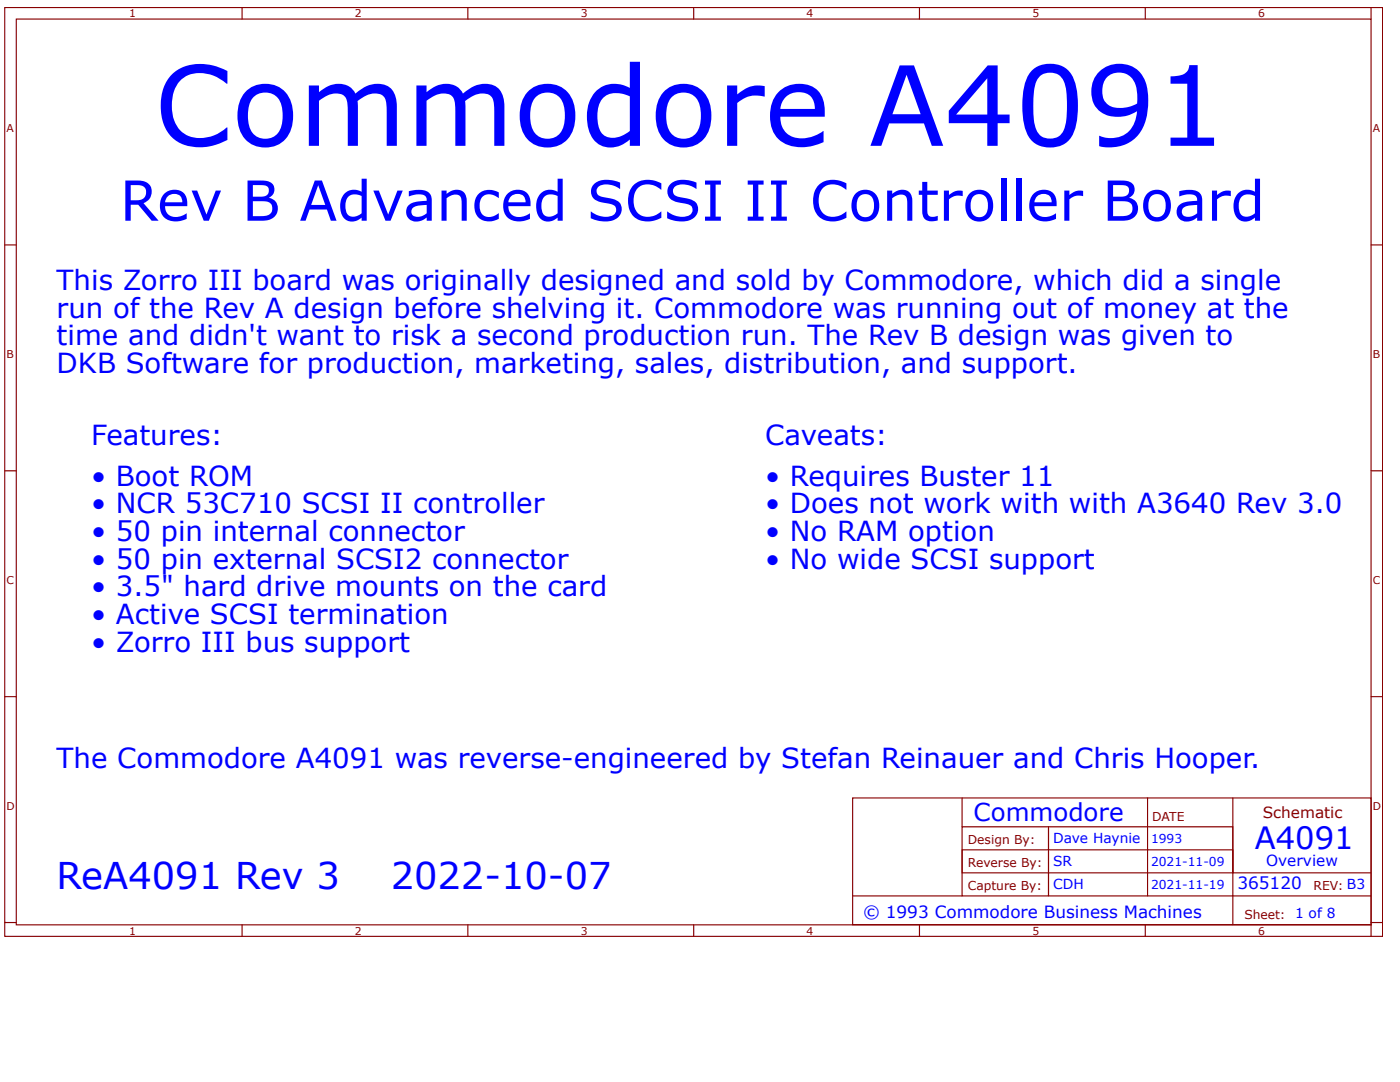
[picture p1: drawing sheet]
<svg xmlns="http://www.w3.org/2000/svg" width="279mm" height="216mm" viewBox="0 0 279 216" stroke-linecap="round" stroke-linejoin="round" font-family="sans-serif">
<defs><g id="words">
<text font-size="22.1" fill="#00f" x="30.8" y="29.1">Commodore A4091</text>
<text font-size="11" fill="#00f" x="23.9" y="44">Rev B Advanced SCSI II Controller Board</text>
<g font-size="7.4" fill="#00f">
<text x="11.3" y="177.4">ReA4091 Rev 3</text>
<text x="78" y="177.4">2022-10-07</text>
</g>
<text font-size="6.1" fill="#00f" x="250.4" y="169.4">A4091</text>
<g font-size="5.5" fill="#00f">
<text x="11.3" y="57.8">This Zorro III board was originally designed and sold by Commodore, which did a single</text>
<text x="11.3" y="63.4">run of the Rev A design before shelving it. Commodore was running out of money at the</text>
<text x="11.3" y="68.9">time and didn't want to risk a second production run. The Rev B design was given to</text>
<text x="11.3" y="74.4">DKB Software for production, marketing, sales, distribution, and support.</text>
<text x="18.2" y="88.9">Features:</text>
<text x="152.7" y="88.9">Caveats:</text>
<text x="18.2" y="96.9">• Boot ROM</text>
<text x="152.7" y="96.9">• Requires Buster 11</text>
<text x="18.2" y="102.4">• NCR 53C710 SCSI II controller</text>
<text x="18.2" y="108">• 50 pin internal connector</text>
<text x="152.7" y="102.4">• Does not work with with A3640 Rev 3.0</text>
<text x="152.7" y="108">• No RAM option</text>
<text x="18.2" y="113.5">• 50 pin external SCSI2 connector</text>
<text x="152.7" y="113.5">• No wide SCSI support</text>
<text x="18.2" y="119">• 3.5&quot; hard drive mounts on the card</text>
<text x="18.2" y="124.5">• Active SCSI termination</text>
<text x="18.2" y="130">• Zorro III bus support</text>
<text x="11.3" y="153.3">The Commodore A4091 was reverse-engineered by Stefan Reinauer and Chris Hooper.</text>
</g>
<text font-size="4.9" fill="#00f" x="194.3" y="163.8">Commodore</text>
<g font-size="3.4" fill="#00f">
<text x="247" y="177.4">365120</text>
<text x="172.2" y="183.2">© 1993 Commodore Business Machines</text>
</g>
<text font-size="3.1" fill="#800" x="252" y="163.1">Schematic</text>
<text font-size="3.1" fill="#00f" x="252.7" y="172.8">Overview</text>
<g font-size="2.8" fill="#00f">
<text x="210.2" y="168.2">Dave Haynie</text>
<text x="210.2" y="172.8">SR</text>
<text x="210.2" y="177.4">CDH</text>
</g>
<g font-size="2.5" fill="#800">
<text x="229.9" y="163.8">DATE</text>
<text x="193.2" y="168.4">Design By:</text>
<text x="193.2" y="173">Reverse By:</text>
<text x="193.2" y="177.6">Capture By:</text>
<text x="262.1" y="177.6">REV: B3</text>
<text x="248.3" y="183.4">Sheet: 1 of 8</text>
</g>
<g font-size="2.5" fill="#00f">
<text x="229.7" y="172.8">2021-11-09</text>
<text x="229.7" y="168.2">1993</text>
<text x="229.7" y="177.4">2021-11-19</text>
</g>
<g font-size="2.1" fill="#800">
<text x="25.8" y="3.5">1</text>
<text x="70.8" y="3.5">2</text>
<text x="115.9" y="3.5">3</text>
<text x="161" y="3.5">4</text>
<text x="206" y="3.5">5</text>
<text x="251.1" y="3.5">6</text>
<text x="1.3" y="26.3">A</text>
<text x="274" y="26.3">A</text>
<text x="1.3" y="71.4">B</text>
<text x="274" y="71.4">B</text>
<text x="1.3" y="116.5">C</text>
<text x="274" y="116.5">C</text>
<text x="1.3" y="161.5">D</text>
<text x="274" y="161.5">D</text>
<text x="25.8" y="186.5">1</text>
<text x="70.8" y="186.5">2</text>
<text x="115.9" y="186.5">3</text>
<text x="161" y="186.5">4</text>
<text x="206" y="186.5">5</text>
<text x="251.1" y="186.5">6</text>
</g>
</g></defs>
<g fill="none" stroke="#800" stroke-width=".23">
<path d="M.9 1.5h275v185.3h-275zM3.2 3.8h270.4v180.7h-270.4zM48.3 1.5v2.3M93.4 1.5v2.3M138.4 1.5v2.3M183.5 1.5v2.3M228.6 1.5v2.3M273.6 1.5v2.3M.9 48.9h2.3M273.6 48.9h2.3M.9 93.9h2.3M273.6 93.9h2.3"/>
<path d="M.9 139h2.3M273.6 139h2.3M170.2 159.2h103.4v25.3h-103.4zM192 159.2v5.8M229 159.2v19.6M246 159.2v15h27.6M170.2 178.8h21.8M192 165h54v13.8h-54zM192 169.6h54v4.6h-54zM209.3 165v13.8M273.6 178.8h-27.6v5.7M.9 184.1h2.3"/>
<path d="M48.3 184.5v2.3M93.4 184.5v2.3M138.4 184.5v2.3M183.5 184.5v2.3M228.6 184.5v2.3M273.6 184.5v2.3M273.6 184.1h2.3"/>
</g>
<use href="#words"/>
</svg>
